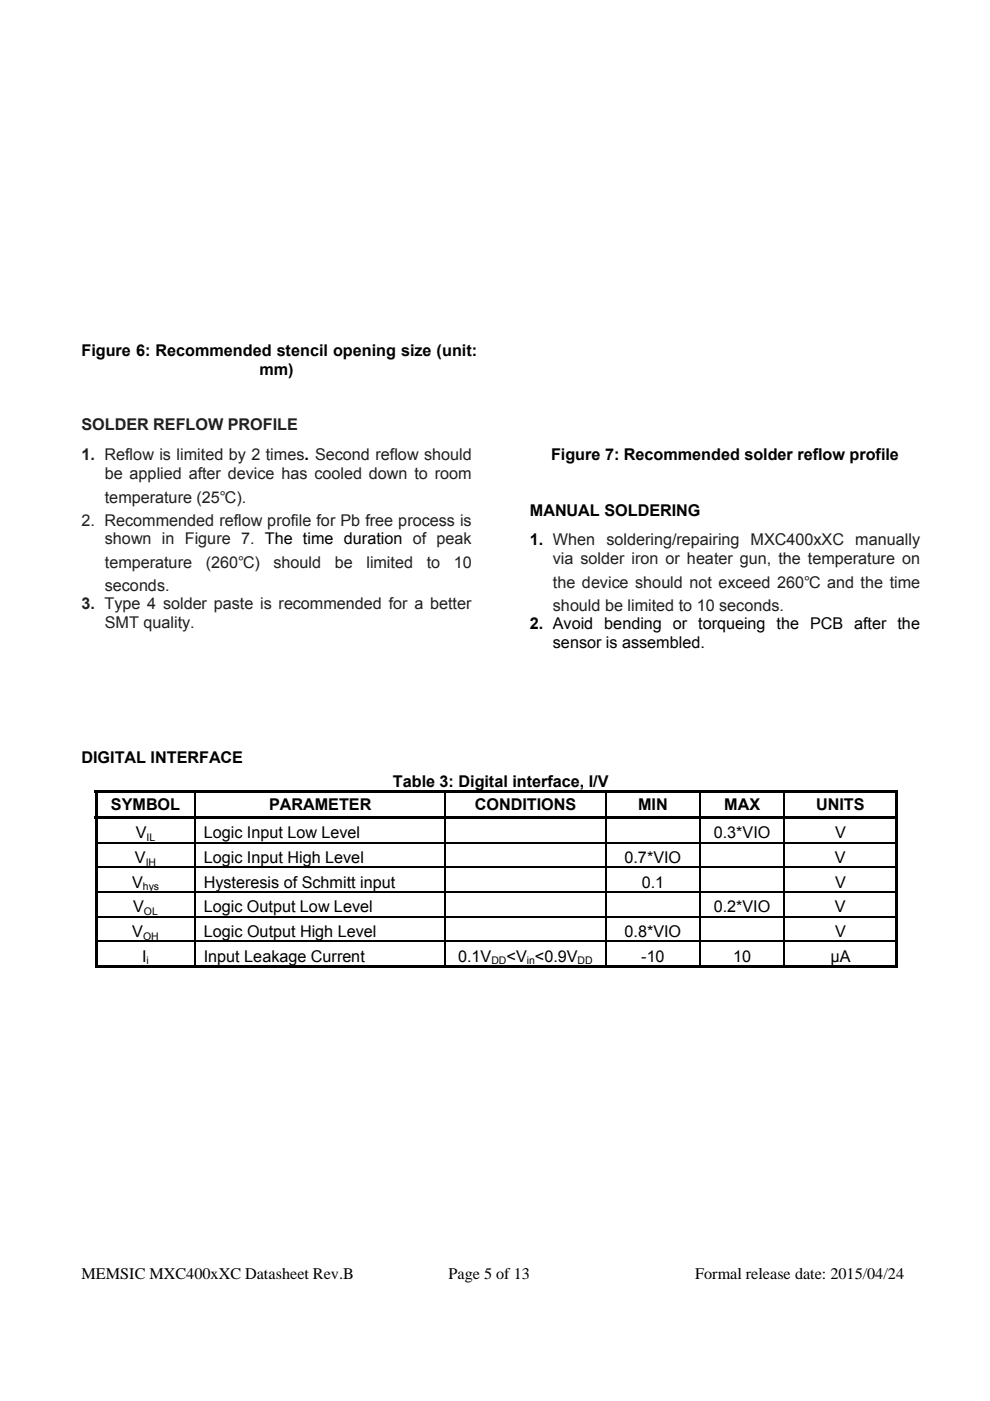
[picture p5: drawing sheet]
<svg xmlns="http://www.w3.org/2000/svg" width="210mm" height="297mm" viewBox="0 0 210 297" stroke-linecap="round" stroke-linejoin="round" font-family="sans-serif">
<defs><g id="words">
<g font-size="3.4">
<text x="17.3" y="75.5">Figure 6: Recommended stencil opening size (unit:</text>
<text x="55" y="79.4">mm)</text>
<text x="116.9" y="97.5">Figure 7: Recommended solder reflow profile</text>
<text x="112.4" y="109.3">MANUAL SOLDERING</text>
<text x="112.4" y="115.6">1. When soldering/repairing MXC400xXC manually</text>
<text x="112.4" y="133.4">2. Avoid bending or torqueing the PCB after the</text>
<text x="117.3" y="137.4">sensor is assembled.</text>
<text x="17.3" y="161.8">DIGITAL INTERFACE</text>
<text x="83.3" y="166.8">Table 3: Digital interface, I/V</text>
<text x="23.5" y="171.8">SYMBOL</text>
<text x="57.1" y="171.8">PARAMETER</text>
<text x="100.7" y="171.8">CONDITIONS</text>
<text x="135.3" y="171.8">MIN</text>
<text x="153.6" y="171.8">MAX</text>
<text x="173.1" y="171.8">UNITS</text>
<text x="28.8" y="177.8">V</text>
<text x="43.2" y="177.8">Logic Input Low Level</text>
<text x="151.4" y="177.8">0.3*VIO</text>
<text x="177.1" y="177.8">V</text>
<text x="28.6" y="183">V</text>
<text x="43.2" y="183">Logic Input High Level</text>
<text x="132.5" y="183">0.7*VIO</text>
<text x="177.1" y="183">V</text>
<text x="28" y="188.2">V</text>
<text x="43.2" y="188.2">Hysteresis of Schmitt input</text>
<text x="136.1" y="188.2">0.1</text>
<text x="177.1" y="188.2">V</text>
<text x="28.2" y="193.4">V</text>
<text x="43.2" y="193.4">Logic Output Low Level</text>
<text x="151.4" y="193.4">0.2*VIO</text>
<text x="177.1" y="193.4">V</text>
<text x="28.1" y="198.7">V</text>
<text x="30.2" y="203.9">I</text>
<text x="43.2" y="198.7">Logic Output High Level</text>
<text x="43.2" y="203.9">Input Leakage Current</text>
<text x="97.2" y="203.9">0.1V</text>
<text x="107.4" y="203.9">&lt;V &lt;0.9V</text>
<text x="132.5" y="198.7">0.8*VIO</text>
<text x="136" y="203.9">-10</text>
<text x="155.5" y="203.9">10</text>
<text x="176.1" y="203.9">µA</text>
<text x="177.1" y="198.7">V</text>
<text x="17.3" y="271.2">MEMSIC MXC400xXC Datasheet Rev.B</text>
<text x="95.1" y="271.2">Page 5 of 13</text>
<text x="147.5" y="271.2">Formal release date: 2015/04/24</text>
</g>
<g font-size="3.4" fill="#221e1f">
<text x="17.3" y="91.3">SOLDER REFLOW PROFILE</text>
<text x="17.3" y="97.6">1. Reflow is limited by 2 times. Second reflow should</text>
<text x="22.2" y="101.5">be applied after device has cooled down to room</text>
<text x="22.2" y="106.6">temperature (25℃).</text>
<text x="17.3" y="111.4">2. Recommended reflow profile for Pb free process is</text>
<text x="22.2" y="115.4">shown in Figure 7. The time duration of peak</text>
<text x="117.3" y="119.5">via solder iron or heater gun, the temperature on</text>
<text x="22.2" y="120.5">temperature</text>
<text x="22.2" y="125.3">seconds.</text>
<text x="43.6" y="120.5">(260℃)</text>
<text x="58" y="120.5">should</text>
<text x="71" y="120.5">be</text>
<text x="77.7" y="120.5">limited</text>
<text x="90.5" y="120.5">to</text>
<text x="96.2" y="120.5">10</text>
<text x="117.3" y="124.7">the device should not exceed 260℃ and the time</text>
<text x="17.3" y="129.2">3. Type 4 solder paste is recommended for a better</text>
<text x="117.3" y="129.5">should be limited to 10 seconds.</text>
<text x="22.2" y="133.2">SMT quality.</text>
</g>
<g font-size="2.2">
<text x="31.1" y="178.3">IL</text>
<text x="30.9" y="183.5">IH</text>
<text x="30.3" y="188.7">hys</text>
<text x="30.5" y="194">OL</text>
<text x="30.3" y="199.2">OH</text>
<text x="31.1" y="204.4">i</text>
<text x="104.2" y="204.4">DD</text>
<text x="111.7" y="204.4">in</text>
<text x="122.5" y="204.4">DD</text>
</g>
</g></defs>
<g fill="#000">
<path d="M20.1 167.5h.5v.5h-.5zM20.1 167.5h170.4v.5h-170.4zM20.1 168h.5v5h-.5zM20.1 173h170.4v.5h-170.4zM20.1 173.5h.5v5h-.5zM20.1 178.5h.5v.3h-.5zM41.3 178.5h.2v.3h-.2zM94.4 178.5h.2v.3h-.2zM128.3 178.5h.3v.3h-.3zM148.4 178.5h.2v.3h-.2zM166.2 178.5h.3v.3h-.3zM189.9 167.5h.6v.5h-.6z"/>
<path d="M189.9 168h.6v5h-.6zM189.9 173.5h.6v5h-.6zM189.9 178.5h.6v.3h-.6zM20.1 178.8h.5v4.9h-.5zM20.1 183.7h.5v.3h-.5zM20.1 184h.5v5h-.5zM20.1 189h.5v.3h-.5zM20.1 189.3h.5v4.9h-.5zM20.1 194.2h.5v.3h-.5zM20.1 194.5h.5v4.9h-.5zM20.1 199.4h.5v.3h-.5zM41.3 183.7h.2v.3h-.2z"/>
<path d="M41.3 189h.2v.3h-.2zM41.3 194.2h.2v.3h-.2zM41.3 199.4h.2v.3h-.2zM94.4 183.7h.2v.3h-.2zM94.4 189h.2v.3h-.2zM94.4 194.2h.2v.3h-.2zM94.4 199.4h.2v.3h-.2zM128.3 183.7h.3v.3h-.3zM128.3 189h.3v.3h-.3zM128.3 194.2h.3v.3h-.3zM128.3 199.4h.3v.3h-.3zM148.4 183.7h.2v.3h-.2z"/>
<path d="M148.4 189h.2v.3h-.2zM148.4 194.2h.2v.3h-.2zM148.4 199.4h.2v.3h-.2zM166.2 183.7h.3v.3h-.3zM166.2 189h.3v.3h-.3zM166.2 194.2h.3v.3h-.3zM166.2 199.4h.3v.3h-.3zM189.9 178.8h.6v4.9h-.6zM189.9 183.7h.6v.3h-.6zM189.9 184h.6v5h-.6zM189.9 189h.6v.3h-.6zM189.9 189.3h.6v4.9h-.6z"/>
<path d="M189.9 194.2h.6v.3h-.6zM189.9 194.5h.6v4.9h-.6zM189.9 199.4h.6v.3h-.6zM20.1 199.7h.5v5.5h-.5zM20.1 204.7h21.2v.5h-21.2zM41.3 204.7h53.1v.5h-53.1zM94.4 204.7h33.9v.5h-33.9zM128.3 204.7h20.1v.5h-20.1zM148.4 204.7h17.8v.5h-17.8zM166.2 204.7h23.7v.5h-23.7zM189.9 199.7h.6v5.5h-.6zM189.9 204.7h.6v.5h-.6z"/>
</g>
<g fill="none" stroke="#000" stroke-width=".25">
<path d="M20.6 178.6h20.7M41.4 168v5M41.4 173.5v5M41.4 178.8v4.9M41.5 178.6h52.9M94.5 168v5M94.5 173.5v5M94.5 178.8v4.9M94.6 178.6h33.7M128.6 178.6h19.8M148.6 178.6h17.6M166.3 168v5"/>
<path d="M166.3 173.5v5M166.3 178.8v4.9M166.5 178.6h23.4M20.6 183.9h20.7M20.6 189.1h20.7M20.6 194.3h20.7M20.6 199.6h20.7M41.4 184v5M41.4 189.3v4.9M41.4 194.5v4.9M41.4 199.7v5M41.5 183.9h52.9"/>
<path d="M41.5 189.1h52.9M41.5 194.3h52.9M41.5 199.6h52.9M94.5 184v5M94.5 189.3v4.9M94.5 194.5v4.9M94.5 199.7v5M94.6 183.9h33.7M94.6 189.1h33.7M94.6 194.3h33.7M94.6 199.6h33.7M128.6 183.9h19.8"/>
<path d="M128.6 189.1h19.8M128.6 194.3h19.8M128.6 199.6h19.8M148.6 183.9h17.6M148.6 189.1h17.6M148.6 194.3h17.6M148.6 199.6h17.6M166.3 184v5M166.3 189.3v4.9M166.3 194.5v4.9M166.3 199.7v5M166.5 183.9h23.4"/>
<path d="M166.5 189.1h23.4M166.5 194.3h23.4M166.5 199.6h23.4"/>
</g>
<g fill="none" stroke="#000" stroke-width=".23">
<path d="M128.4 168v5M128.4 173.5v5M128.4 178.8v4.9M148.5 168v5M148.5 173.5v5M148.5 178.8v4.9M128.4 184v5M128.4 189.3v4.9M128.4 194.5v4.9M128.4 199.7v5M148.5 184v5M148.5 189.3v4.9"/>
<path d="M148.5 194.5v4.9M148.5 199.7v5"/>
</g>
<use href="#words"/>
</svg>
